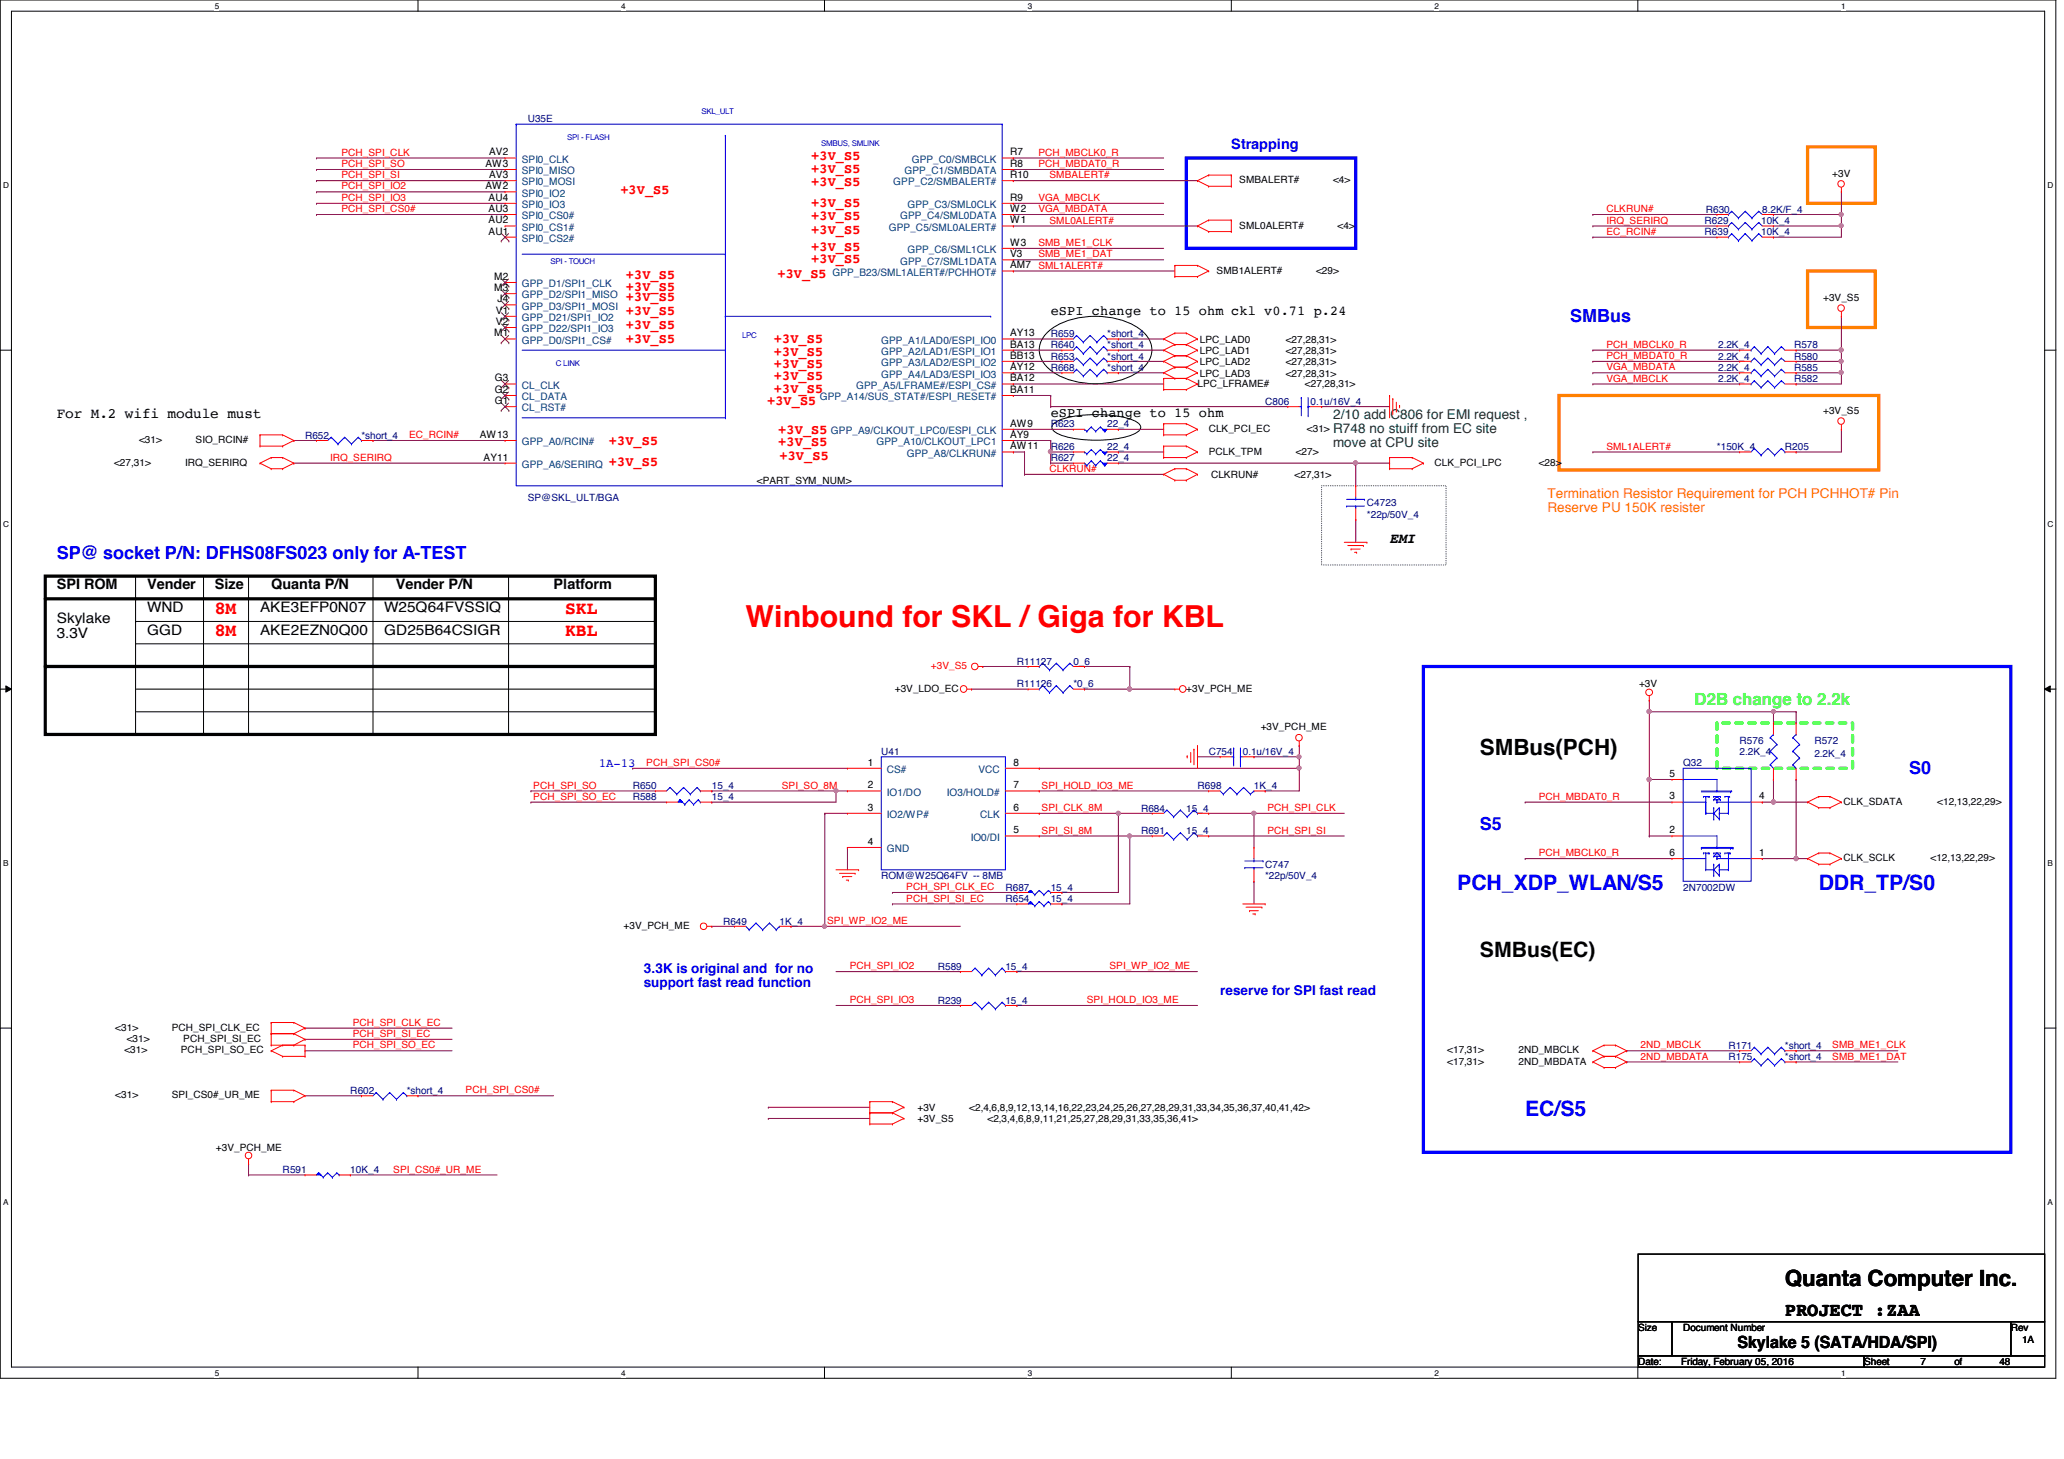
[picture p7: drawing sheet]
<svg xmlns="http://www.w3.org/2000/svg" width="297mm" height="210mm" viewBox="0 0 297 210" stroke-linecap="round" stroke-linejoin="round" font-family="sans-serif">
<defs><g id="words">
<text font-size="4.4" fill="#f00" x="107.3" y="90.2">Winbound for SKL / Giga for KBL</text>
<g font-size="3.2">
<text x="213" y="108.6">SMBus(PCH)</text>
<text x="256.9" y="185">Quanta Computer Inc.</text>
</g>
<g font-size="3" fill="#00f">
<text x="209.7" y="128">PCH_XDP_WLAN/S5</text>
<text x="261.7" y="128">DDR_TP/S0</text>
<text x="219.5" y="160.5">EC/S5</text>
</g>
<text font-size="3" x="213" y="137.8">SMBus(EC)</text>
<text font-size="2.8" x="256.9" y="189.3">PROJECT :ZAA</text>
<g font-size="2.6" fill="#00f">
<text x="226" y="46.3">SMBus</text>
<text x="8.2" y="80.4">SP@ socket P/N: DFHS08FS023 only for A-TEST</text>
<text x="274.7" y="111.3">S0</text>
<text x="213" y="119.4">S5</text>
</g>
<g font-size="2.6" fill="#f00">
<text x="30.9" y="88.3">8M</text>
<text x="81.3" y="88.3">SKL</text>
<text x="30.9" y="91.5">8M</text>
<text x="81.3" y="91.5">KBL</text>
</g>
<text font-size="2.4" fill="#0f0" x="243.9" y="101.4">D2B change to 2.2k</text>
<text font-size="2.4" x="250.1" y="193.9">Skylake 5 (SATA/HDA/SPI)</text>
<text font-size="2.1" fill="#00f" x="177.2" y="21.4">Strapping</text>
<g font-size="2.1">
<text x="8.2" y="60.1">For M.2 wifi module must</text>
<text x="200" y="78.1">EMI</text>
<text x="8.2" y="84.8">SPI ROM</text>
<text x="8.2" y="89.7">Skylake</text>
<text x="21.2" y="84.8">Vender</text>
<text x="21.2" y="88.1">WND</text>
<text x="30.9" y="84.8">Size</text>
<text x="37.4" y="88.1">AKE3EFP0N07</text>
<text x="39" y="84.8">Quanta P/N</text>
<text x="55.3" y="88.1">W25Q64FVSSIQ</text>
<text x="56.9" y="84.8">Vender P/N</text>
<text x="79.7" y="84.8">Platform</text>
<text x="8.2" y="91.8">3.3V</text>
<text x="21.2" y="91.3">GGD</text>
<text x="37.4" y="91.3">AKE2EZN0Q00</text>
<text x="55.3" y="91.3">GD25B64CSIGR</text>
</g>
<g font-size="1.9" fill="#f00">
<text x="116.8" y="23">+3V_S5</text>
<text x="89.3" y="27.9">+3V_S5</text>
<text x="116.8" y="24.8">+3V_S5</text>
<text x="116.8" y="26.8">+3V_S5</text>
<text x="116.8" y="29.7">+3V_S5</text>
<text x="116.8" y="31.7">+3V_S5</text>
<text x="116.8" y="33.6">+3V_S5</text>
<text x="90.1" y="40.1">+3V_S5</text>
<text x="90.1" y="41.9">+3V_S5</text>
<text x="111.9" y="40">+3V_S5</text>
<text x="116.8" y="36.1">+3V_S5</text>
<text x="116.8" y="37.8">+3V_S5</text>
<text x="90.1" y="43.3">+3V_S5</text>
<text x="90.1" y="45.3">+3V_S5</text>
<text x="90.1" y="47.3">+3V_S5</text>
<text x="90.1" y="49.4">+3V_S5</text>
<text x="111.4" y="49.4">+3V_S5</text>
<text x="111.4" y="51.2">+3V_S5</text>
<text x="111.4" y="53">+3V_S5</text>
<text x="110.4" y="58.3">+3V_S5</text>
<text x="111.4" y="54.7">+3V_S5</text>
<text x="111.4" y="56.6">+3V_S5</text>
<text x="87.6" y="64">+3V_S5</text>
<text x="112" y="62.4">+3V_S5</text>
<text x="112" y="64.2">+3V_S5</text>
<text x="87.6" y="67.1">+3V_S5</text>
<text x="112.2" y="66.1">+3V_S5</text>
</g>
<g font-size="1.9">
<text x="151.2" y="45.4">eSPI change to 15 ohm ckl v0.71 p.24</text>
<text x="151.2" y="60">eSPI change to 15 ohm</text>
</g>
<g font-size="1.9" fill="#008000">
<text x="191.9" y="60.3">2/10 add C806 for EMI request ,</text>
<text x="191.9" y="62.3">R748 no stuiff from EC site</text>
<text x="191.9" y="64.3">move at CPU site</text>
</g>
<g font-size="1.9" fill="#ff8000">
<text x="222.7" y="71.7">Termination Resistor Requirement for PCH PCHHOT# Pin</text>
<text x="222.7" y="73.7">Reserve PU 150K resister</text>
</g>
<g font-size="1.9" fill="#00f">
<text x="92.7" y="140">3.3K is original and for no</text>
<text x="92.7" y="142">support fast read function</text>
<text x="175.6" y="143.2">reserve for SPI fast read</text>
</g>
<text font-size="1.8" fill="#00f" x="86.2" y="110.3">1A-13</text>
<g font-size="1.5">
<text x="70.4" y="22.4">AV2</text>
<text x="145.4" y="22.4">R7</text>
<text x="69.8" y="24">AW3</text>
<text x="69.8" y="27.2">AW2</text>
<text x="70.3" y="28.9">AU4</text>
<text x="70.4" y="25.6">AV3</text>
<text x="145.4" y="24">R8</text>
<text x="145.4" y="25.6">R10</text>
<text x="145.4" y="28.9">R9</text>
<text x="70.3" y="30.5">AU3</text>
<text x="70.3" y="32.1">AU2</text>
<text x="70.3" y="33.7">AU1</text>
<text x="145.4" y="30.5">W2</text>
<text x="145.4" y="32.1">W1</text>
<text x="145.4" y="35.3">W3</text>
<text x="71.1" y="40.3">M2</text>
<text x="71.1" y="41.9">M3</text>
<text x="145.4" y="37">V3</text>
<text x="145.4" y="38.6">AM7</text>
<text x="71.4" y="45.1">V1</text>
<text x="71.4" y="46.7">V2</text>
<text x="71.6" y="43.5">J4</text>
<text x="71.1" y="48.4">M1</text>
<text x="145.4" y="48.4">AY13</text>
<text x="145.4" y="50">BA13</text>
<text x="145.4" y="51.6">BB13</text>
<text x="145.4" y="53.3">AY12</text>
<text x="71.2" y="54.9">G3</text>
<text x="71.2" y="56.5">G2</text>
<text x="71.2" y="58.1">G1</text>
<text x="145.4" y="54.9">BA12</text>
<text x="145.4" y="56.5">BA11</text>
<text x="69" y="63">AW13</text>
<text x="145.4" y="61.4">AW9</text>
<text x="145.4" y="63">AY9</text>
<text x="145.4" y="64.6">AW11</text>
<text x="69.6" y="66.3">AY11</text>
<text x="124.9" y="110.2">1</text>
<text x="124.9" y="113.4">2</text>
<text x="145.8" y="110.2">8</text>
<text x="145.8" y="113.4">7</text>
<text x="240.3" y="111.8">5</text>
<text x="124.9" y="116.6">3</text>
<text x="145.8" y="116.6">6</text>
<text x="145.8" y="119.9">5</text>
<text x="240.3" y="119.9">2</text>
<text x="240.3" y="115">3</text>
<text x="253.2" y="115">4</text>
<text x="124.9" y="121.5">4</text>
<text x="240.3" y="123.1">6</text>
<text x="253.2" y="123.1">1</text>
</g>
<g font-size="1.5" fill="#004080">
<text x="75.1" y="23.4">SPI0_CLK</text>
<text x="131.2" y="23.4">GPP_C0/SMBCLK</text>
<text x="75.1" y="25.1">SPI0_MISO</text>
<text x="75.1" y="26.7">SPI0_MOSI</text>
<text x="75.1" y="28.3">SPI0_IO2</text>
<text x="75.1" y="29.9">SPI0_IO3</text>
<text x="128.6" y="26.7">GPP_C2/SMBALERT#</text>
<text x="130.2" y="25.1">GPP_C1/SMBDATA</text>
<text x="130.6" y="29.9">GPP_C3/SML0CLK</text>
<text x="75.1" y="31.5">SPI0_CS0#</text>
<text x="75.1" y="33.2">SPI0_CS1#</text>
<text x="75.1" y="34.8">SPI0_CS2#</text>
<text x="127.9" y="33.2">GPP_C5/SML0ALERT#</text>
<text x="129.5" y="31.5">GPP_C4/SML0DATA</text>
<text x="75.1" y="41.3">GPP_D1/SPI1_CLK</text>
<text x="119.8" y="39.7">GPP_B23/SML1ALERT#/PCHHOT#</text>
<text x="129.5" y="38.1">GPP_C7/SML1DATA</text>
<text x="130.6" y="36.4">GPP_C6/SML1CLK</text>
<text x="75.1" y="42.9">GPP_D2/SPI1_MISO</text>
<text x="75.1" y="44.5">GPP_D3/SPI1_MOSI</text>
<text x="75.1" y="46.2">GPP_D21/SPI1_IO2</text>
<text x="75.1" y="47.8">GPP_D22/SPI1_IO3</text>
<text x="75.1" y="49.4">GPP_D0/SPI1_CS#</text>
<text x="126.8" y="49.4">GPP_A1/LAD0/ESPI_IO0</text>
<text x="126.8" y="51.1">GPP_A2/LAD1/ESPI_IO1</text>
<text x="126.8" y="52.7">GPP_A3/LAD2/ESPI_IO2</text>
<text x="75.1" y="55.9">CL_CLK</text>
<text x="75.1" y="57.6">CL_DATA</text>
<text x="75.1" y="59.2">CL_RST#</text>
<text x="118" y="57.6">GPP_A14/SUS_STAT#/ESPI_RESET#</text>
<text x="123.2" y="55.9">GPP_A5/LFRAME#/ESPI_CS#</text>
<text x="126.8" y="54.3">GPP_A4/LAD3/ESPI_IO3</text>
<text x="75.1" y="64.1">GPP_A0/RCIN#</text>
<text x="119.6" y="62.4">GPP_A9/CLKOUT_LPC0/ESPI_CLK</text>
<text x="126.2" y="64.1">GPP_A10/CLKOUT_LPC1</text>
<text x="130.5" y="65.7">GPP_A8/CLKRUN#</text>
<text x="75.1" y="67.3">GPP_A6/SERIRQ</text>
<text x="127.6" y="111.2">CS#</text>
<text x="140.8" y="111.2">VCC</text>
<text x="127.6" y="117.7">IO2/WP#</text>
<text x="127.6" y="114.5">IO1/DO</text>
<text x="136.3" y="114.5">IO3/HOLD#</text>
<text x="141.1" y="117.7">CLK</text>
<text x="127.6" y="122.6">GND</text>
<text x="139.7" y="120.9">IO0/DI</text>
</g>
<g font-size="1.4" fill="#000080">
<text x="75.9" y="17.6">U35E</text>
<text x="245.3" y="33.9">R639</text>
<text x="245.3" y="32.2">R629</text>
<text x="245.5" y="30.6">R630</text>
<text x="253.4" y="33.9">10K_4</text>
<text x="253.4" y="32.2">10K_4</text>
<text x="253.6" y="30.6">8.2K/F_4</text>
<text x="151.2" y="53.3">R668</text>
<text x="151.2" y="48.5">R659</text>
<text x="151.2" y="50.1">R640</text>
<text x="151.2" y="51.7">R653</text>
<text x="159.3" y="53.3">*short_4</text>
<text x="159.3" y="48.5">*short_4</text>
<text x="159.3" y="50.1">*short_4</text>
<text x="159.3" y="51.7">*short_4</text>
<text x="247.3" y="51.7">2.2K_4</text>
<text x="247.3" y="50.1">2.2K_4</text>
<text x="247.3" y="53.3">2.2K_4</text>
<text x="258.2" y="51.7">R580</text>
<text x="258.2" y="50.1">R578</text>
<text x="258.2" y="53.3">R585</text>
<text x="182.1" y="58.3">C806</text>
<text x="188.6" y="58.3">0.1u/16V_4</text>
<text x="247.3" y="55">2.2K_4</text>
<text x="258.2" y="55">R582</text>
<text x="43.9" y="63.1">R652</text>
<text x="52" y="63.1">*short_4</text>
<text x="151.2" y="61.5">R623</text>
<text x="151.2" y="64.7">R626</text>
<text x="159.3" y="61.5">22_4</text>
<text x="159.3" y="64.7">22_4</text>
<text x="247.1" y="64.7">*150K_4</text>
<text x="256.9" y="64.7">R205</text>
<text x="151.2" y="66.4">R627</text>
<text x="159.3" y="66.4">22_4</text>
<text x="75.9" y="72.1">SP@SKL_ULT/BGA</text>
<text x="196.7" y="72.9">C4723</text>
<text x="196.7" y="74.5">*22p/50V_4</text>
<text x="146.3" y="95.6">R11127</text>
<text x="154.5" y="95.6">0_6</text>
<text x="146.3" y="98.9">R11126</text>
<text x="154.5" y="98.9">*0_6</text>
<text x="250.4" y="107">R576</text>
<text x="261.1" y="107">R572</text>
<text x="91.1" y="113.5">R650</text>
<text x="102.4" y="113.5">15_4</text>
<text x="126.8" y="108.6">U41</text>
<text x="172.3" y="113.5">R698</text>
<text x="173.9" y="108.6">C754</text>
<text x="178.9" y="108.6">0.1u/16V_4</text>
<text x="180.5" y="113.5">1K_4</text>
<text x="242.2" y="110.2">Q32</text>
<text x="250.4" y="108.6">2.2K_4</text>
<text x="261.1" y="109">2.2K_4</text>
<text x="91.1" y="115.1">R588</text>
<text x="102.4" y="115.1">15_4</text>
<text x="164.2" y="116.8">R684</text>
<text x="170.7" y="116.8">15_4</text>
<text x="164.2" y="120">R691</text>
<text x="170.7" y="120">15_4</text>
<text x="182.1" y="124.9">C747</text>
<text x="126.8" y="126.5">ROM@W25Q64FV -- 8MB</text>
<text x="144.7" y="129.8">R654</text>
<text x="144.7" y="128.1">R687</text>
<text x="151.2" y="129.8">15_4</text>
<text x="151.2" y="128.1">15_4</text>
<text x="182.1" y="126.5">*22p/50V_4</text>
<text x="242.2" y="128.1">2N7002DW</text>
<text x="104.1" y="133">R649</text>
<text x="112.2" y="133">1K_4</text>
<text x="135" y="139.5">R589</text>
<text x="144.7" y="139.5">15_4</text>
<text x="135" y="144.4">R239</text>
<text x="144.7" y="144.4">15_4</text>
<text x="248.7" y="150.9">R171</text>
<text x="248.7" y="152.5">R175</text>
<text x="256.9" y="150.9">*short_4</text>
<text x="256.9" y="152.5">*short_4</text>
<text x="50.4" y="157.4">R602</text>
<text x="58.5" y="157.4">*short_4</text>
<text x="40.7" y="168.8">R591</text>
<text x="50.4" y="168.8">10K_4</text>
</g>
<g font-size="1.4" fill="#f00">
<text x="49.1" y="22.4">PCH_SPI_CLK</text>
<text x="149.4" y="22.4">PCH_MBCLK0_R</text>
<text x="49.1" y="28.9">PCH_SPI_IO3</text>
<text x="49.1" y="27.3">PCH_SPI_IO2</text>
<text x="49.1" y="25.7">PCH_SPI_SI</text>
<text x="49.1" y="24">PCH_SPI_SO</text>
<text x="149.4" y="28.9">VGA_MBCLK</text>
<text x="149.4" y="24">PCH_MBDAT0_R</text>
<text x="151" y="25.7">SMBALERT#</text>
<text x="49.1" y="30.5">PCH_SPI_CS0#</text>
<text x="149.4" y="35.4">SMB_ME1_CLK</text>
<text x="149.4" y="30.5">VGA_MBDATA</text>
<text x="151" y="32.2">SML0ALERT#</text>
<text x="231.2" y="33.8">EC_RCIN#</text>
<text x="231.2" y="30.5">CLKRUN#</text>
<text x="231.2" y="32.2">IRQ_SERIRQ</text>
<text x="149.4" y="37">SMB_ME1_DAT</text>
<text x="149.4" y="38.7">SML1ALERT#</text>
<text x="231.2" y="53.3">VGA_MBDATA</text>
<text x="231.2" y="51.6">PCH_MBDAT0_R</text>
<text x="231.2" y="50">PCH_MBCLK0_R</text>
<text x="231.2" y="54.9">VGA_MBCLK</text>
<text x="58.9" y="63">EC_RCIN#</text>
<text x="231.2" y="64.7">SML1ALERT#</text>
<text x="47.5" y="66.3">IRQ_SERIRQ</text>
<text x="151" y="67.9">CLKRUN#</text>
<text x="134" y="96.3">+3V_S5</text>
<text x="76.7" y="113.5">PCH_SPI_SO</text>
<text x="93" y="110.2">PCH_SPI_CS0#</text>
<text x="112.5" y="113.5">SPI_SO_8M</text>
<text x="149.9" y="113.5">SPI_HOLD_IO3_ME</text>
<text x="76.7" y="115.1">PCH_SPI_SO_EC</text>
<text x="149.9" y="116.7">SPI_CLK_8M</text>
<text x="149.9" y="119.9">SPI_SI_8M</text>
<text x="182.4" y="119.9">PCH_SPI_SI</text>
<text x="182.4" y="116.7">PCH_SPI_CLK</text>
<text x="221.4" y="115.1">PCH_MBDAT0_R</text>
<text x="221.4" y="123.2">PCH_MBCLK0_R</text>
<text x="130.4" y="128.1">PCH_SPI_CLK_EC</text>
<text x="130.4" y="129.7">PCH_SPI_SI_EC</text>
<text x="119" y="132.9">SPI_WP_IO2_ME</text>
<text x="122.3" y="139.4">PCH_SPI_IO2</text>
<text x="159.7" y="139.4">SPI_WP_IO2_ME</text>
<text x="50.8" y="149.2">PCH_SPI_SI_EC</text>
<text x="50.8" y="147.6">PCH_SPI_CLK_EC</text>
<text x="122.3" y="144.3">PCH_SPI_IO3</text>
<text x="156.4" y="144.3">SPI_HOLD_IO3_ME</text>
<text x="50.8" y="150.8">PCH_SPI_SO_EC</text>
<text x="236.1" y="150.8">2ND_MBCLK</text>
<text x="236.1" y="152.4">2ND_MBDATA</text>
<text x="263.7" y="150.8">SMB_ME1_CLK</text>
<text x="263.7" y="152.4">SMB_ME1_DAT</text>
<text x="67" y="157.3">PCH_SPI_CS0#</text>
<text x="56.6" y="168.7">SPI_CS0#_UR_ME</text>
</g>
<g font-size="1.4">
<text x="178.3" y="26.4">SMBALERT#</text>
<text x="191.9" y="26.4">&lt;4&gt;</text>
<text x="263.7" y="25.4">+3V</text>
<text x="178.3" y="32.9">SML0ALERT#</text>
<text x="192.5" y="32.9">&lt;4&gt;</text>
<text x="175.1" y="39.4">SMB1ALERT#</text>
<text x="189.4" y="39.4">&lt;29&gt;</text>
<text x="262.4" y="43.3">+3V_S5</text>
<text x="172.7" y="49.3">LPC_LAD0</text>
<text x="172.7" y="50.9">LPC_LAD1</text>
<text x="172.7" y="52.5">LPC_LAD2</text>
<text x="185" y="49.3">&lt;27,28,31&gt;</text>
<text x="185" y="50.9">&lt;27,28,31&gt;</text>
<text x="185" y="52.5">&lt;27,28,31&gt;</text>
<text x="172.3" y="55.6">LPC_LFRAME#</text>
<text x="172.7" y="54.2">LPC_LAD3</text>
<text x="185" y="54.2">&lt;27,28,31&gt;</text>
<text x="187.8" y="55.6">&lt;27,28,31&gt;</text>
<text x="262.4" y="59.5">+3V_S5</text>
<text x="20" y="63.8">&lt;31&gt;</text>
<text x="28.1" y="63.8">SIO_RCIN#</text>
<text x="173.9" y="62.1">CLK_PCI_EC</text>
<text x="173.9" y="65.4">PCLK_TPM</text>
<text x="186.5" y="65.4">&lt;27&gt;</text>
<text x="188.1" y="62.1">&lt;31&gt;</text>
<text x="16.4" y="67">&lt;27,31&gt;</text>
<text x="26.7" y="67">IRQ_SERIRQ</text>
<text x="108.9" y="69.6">&lt;PART_SYM_NUM&gt;</text>
<text x="174.3" y="68.8">CLKRUN#</text>
<text x="186.3" y="68.8">&lt;27,31&gt;</text>
<text x="206.5" y="67">CLK_PCI_LPC</text>
<text x="221.4" y="67">&lt;28&gt;</text>
<text x="128.8" y="99.5">+3V_LDO_EC</text>
<text x="170.7" y="99.5">+3V_PCH_ME</text>
<text x="235.9" y="98.9">+3V</text>
<text x="181.4" y="105.1">+3V_PCH_ME</text>
<text x="265.3" y="115.8">CLK_SDATA</text>
<text x="278.8" y="115.8">&lt;12,13,22,29&gt;</text>
<text x="265.3" y="123.9">CLK_SCLK</text>
<text x="277.8" y="123.9">&lt;12,13,22,29&gt;</text>
<text x="89.7" y="133.6">+3V_PCH_ME</text>
<text x="16.6" y="148.3">&lt;31&gt;</text>
<text x="18.2" y="149.9">&lt;31&gt;</text>
<text x="24.7" y="148.3">PCH_SPI_CLK_EC</text>
<text x="26.4" y="149.9">PCH_SPI_SI_EC</text>
<text x="17.9" y="151.6">&lt;31&gt;</text>
<text x="26" y="151.6">PCH_SPI_SO_EC</text>
<text x="208.3" y="151.6">&lt;17,31&gt;</text>
<text x="208.3" y="153.2">&lt;17,31&gt;</text>
<text x="218.5" y="151.6">2ND_MBCLK</text>
<text x="218.5" y="153.2">2ND_MBDATA</text>
<text x="16.6" y="158">&lt;31&gt;</text>
<text x="24.7" y="158">SPI_CS0#_UR_ME</text>
<text x="132" y="159.9">+3V</text>
<text x="132" y="161.5">+3V_S5</text>
<text x="139.5" y="159.9">&lt;2,4,6,8,9,12,13,14,16,22,23,24,25,26,27,28,29,31,33,34,35,36,37,40,41,42&gt;</text>
<text x="142.1" y="161.5">&lt;2,3,4,6,8,9,11,21,25,27,28,29,31,33,35,36,41&gt;</text>
<text x="31.1" y="165.5">+3V_PCH_ME</text>
<text x="235.8" y="191.5">Size</text>
<text x="242.2" y="191.5">Document Number</text>
<text x="289.4" y="191.5">Rev</text>
<text x="235.8" y="196.4">Date:</text>
<text x="241.9" y="196.4">Friday, February 05, 2016</text>
<text x="268.3" y="196.4">Sheet</text>
<text x="276.4" y="196.4">7</text>
<text x="281.3" y="196.4">of</text>
<text x="287.7" y="196.4">48</text>
<text x="291" y="193.2">1A</text>
</g>
<g font-size="1.2">
<text x="30.9" y="1.2">5</text>
<text x="89.4" y="1.2">4</text>
<text x="147.9" y="1.2">3</text>
<text x="206.5" y="1.2">2</text>
<text x="265" y="1.2">1</text>
<text x=".5" y="27.1">D</text>
<text x="294.7" y="27.1">D</text>
<text x=".5" y="75.8">C</text>
<text x="294.7" y="75.8">C</text>
<text x=".5" y="124.6">B</text>
<text x="294.7" y="124.6">B</text>
<text x=".5" y="173.4">A</text>
<text x="294.7" y="173.4">A</text>
<text x="30.9" y="197.9">5</text>
<text x="89.4" y="197.9">4</text>
<text x="147.9" y="197.9">3</text>
<text x="206.5" y="197.9">2</text>
<text x="265" y="197.9">1</text>
</g>
<g font-size="1.1" fill="#00f">
<text x="101" y="16.4">SKL_ULT</text>
<text x="81.6" y="20.2">SPI - FLASH</text>
<text x="118.2" y="21">SMBUS, SMLINK</text>
<text x="79.2" y="38">SPI - TOUCH</text>
<text x="80" y="52.7">C LINK</text>
<text x="106.8" y="48.6">LPC</text>
</g>
</g></defs>
<path d="M0 0h295.9v198.3h-295.9zM1.6 1.6h292.7v195.1h-292.7z" fill="none" stroke="#000" stroke-width=".14"/>
<g fill="#fff">
<path d="M30.9 .2h.6v1.3h-.6z"/>
<path d="M30.9 196.8h.6v1.4h-.6z"/>
</g>
<path d="M60.2 0v1.6M60.2 196.7v1.6" fill="none" stroke="#000" stroke-width=".14"/>
<g fill="#fff">
<path d="M89.4 .2h.6v1.3h-.6z"/>
<path d="M89.4 196.8h.6v1.4h-.6z"/>
</g>
<path d="M118.7 0v1.6M118.7 196.7v1.6" fill="none" stroke="#000" stroke-width=".14"/>
<g fill="#fff">
<path d="M147.9 .2h.6v1.3h-.6z"/>
<path d="M147.9 196.8h.6v1.4h-.6z"/>
</g>
<path d="M177.2 0v1.6M177.2 196.7v1.6" fill="none" stroke="#000" stroke-width=".14"/>
<g fill="#fff">
<path d="M206.5 .2h.5v1.3h-.5z"/>
<path d="M206.5 196.8h.5v1.4h-.5z"/>
</g>
<path d="M235.7 0v1.6M235.7 196.7v1.6" fill="none" stroke="#000" stroke-width=".14"/>
<g fill="#fff">
<path d="M265 .2h.6v1.3h-.6z"/>
<path d="M265 196.8h.6v1.4h-.6z"/>
<path d="M.5 26h.8v1.3h-.8z"/>
<path d="M294.7 26h.8v1.3h-.8z"/>
<path d="M.5 74.8h.8v1.3h-.8z"/>
<path d="M294.7 74.8h.8v1.3h-.8z"/>
</g>
<path d="M0 50.4h1.6M294.3 50.4h1.6" fill="none" stroke="#000" stroke-width=".14"/>
<g fill="#fff">
<path d="M.5 123.5h.7v1.3h-.7z"/>
<path d="M294.7 123.5h.7v1.3h-.7z"/>
</g>
<path d="M0 99.1h1.6M.8 98.7l.8 .4-.8 .5zM294.3 99.1l.8-.4v.9zM294.3 99.1h1.6" fill="none" stroke="#000" stroke-width=".14"/>
<path d="M.8 98.7l.8 .4-.8 .5zM294.3 99.1l.8-.4v.9z" fill="#000"/>
<g fill="#fff">
<path d="M.5 172.3h.7v1.3h-.7z"/>
<path d="M294.7 172.3h.7v1.3h-.7z"/>
</g>
<g fill="none" stroke="#000" stroke-width=".14">
<path d="M150.9 47.7a11.1 11.1 0 0 1 9.1-2 8.2 8.2 0 0 1 5 2.6 3.2 3.2 0 0 1-.5 4.7 11.1 11.1 0 0 1-9.2 2 8.1 8.1 0 0 1-5-2.6 3.2 3.2 0 0 1 .6-4.7zM151.8 60.8a9.9 9.9 0 0 1 4.8-1.1 16.2 16.2 0 0 1 6.7 .8l.8 .6 .1 .4a1.83 1.83 0 0 1-1.5 1.2 18.2 18.2 0 0 1-9.8 0 1.82 1.82 0 0 1-1.5-1.2l.1-.4zM19.5 89.4h.1M19.5 99.1h74.8M19.5 89.4h74.8M19.5 92.6h74.8M19.5 82.9v22.8M29.3 82.9v22.8M35.8 82.9v22.8M53.7 82.9v22.8M73.2 82.9v22.8M94.3 99.1h.1"/>
<path d="M94.3 92.6h.1M19.5 105.7h.1M19.5 102.4h74.8M29.3 105.7h.1M35.8 105.7h.1M53.7 105.7h.1M73.2 105.7h.1M94.3 102.4h.1M0 147.9h1.6M294.3 147.9h1.6"/>
</g>
<path d="M170.7 22.7h24.4v13h-24.4zM204.8 95.9h84.6v69.9h-84.6z" fill="none" stroke="#00f" stroke-width=".47"/>
<path d="M260.1 21.1h9.8v8.2h-9.8zM260.1 39h9.8v8.1h-9.8zM224.4 56.9h46v10.7h-46z" fill="none" stroke="#ff8000" stroke-width=".47"/>
<path d="M6.5 82.9h87.8v22.8h-87.8zM6.5 95.9h87.8M6.5 86.1h87.8" fill="none" stroke="#000" stroke-width=".47"/>
<g fill="#000">
<circle cx="94.3" cy="95.9" r=".23"/>
<circle cx="94.3" cy="86.1" r=".23"/>
</g>
<path d="M247.1 104h19.5v6.5h-19.5z" fill="none" stroke="#0f0" stroke-width=".47" stroke-dasharray=".9 .9"/>
<path d="M190.2 69.9h17.9v11.4h-17.9z" fill="none" stroke="#000" stroke-width=".14" stroke-dasharray="0 .3"/>
<path d="M145.8 35.7h.1M145.8 37.4h.1M145.8 35.7h21.7M145.8 37.4h21.7M258.5 50.4h.1M258.5 52h.1M258.5 50.4h6.5M265 45.5h.1M265 50.4h.1M265 45.5v6.5h-6.5" fill="none" stroke="#800040" stroke-width=".14"/>
<circle cx="265" cy="52" r=".3" fill="#f0f"/>
<circle cx="265" cy="52" r=".3" fill="none" stroke="#f0f" stroke-width=".14"/>
<circle cx="265" cy="50.4" r=".31" fill="#f0f"/>
<circle cx="265" cy="50.4" r=".31" fill="none" stroke="#f0f" stroke-width=".14"/>
<path d="M258.5 53.6h.1M258.5 53.6h6.5" fill="none" stroke="#800040" stroke-width=".14"/>
<circle cx="265" cy="53.6" r=".3" fill="#f0f"/>
<circle cx="265" cy="53.6" r=".3" fill="none" stroke="#f0f" stroke-width=".14"/>
<g fill="none" stroke="#800040" stroke-width=".14">
<path d="M229.2 55.2h.1M229.2 53.6h.1M229.2 52h.1M229.2 50.4h.1M229.2 55.2h21.2M229.2 53.6h21.2M229.2 52h21.2M229.2 50.4h21.2M258.5 55.2h.1M265 52h.1M265 53.6h.1M265 52v3.2h-6.5"/>
<path d="M237.4 100.8h.1M237.4 112.1h.1M237.4 100.8v1.6M237.4 112.1h3.2M253.6 115.4h.1M253.6 115.4h1.6M255.2 102.4h.1M255.2 102.4h3.3M255.2 102.4v1.6M258.5 102.4h.1M258.5 112.1h.1M258.5 102.4v1.6"/>
<path d="M258.5 112.1v11.4"/>
</g>
<circle cx="258.5" cy="123.5" r=".31" fill="#f0f"/>
<circle cx="258.5" cy="123.5" r=".31" fill="none" stroke="#f0f" stroke-width=".14"/>
<path d="M237.4 112.1v8.2M237.4 120.3h.1M258.5 123.5h.1M258.5 123.5h1.6" fill="none" stroke="#800040" stroke-width=".14"/>
<circle cx="237.3" cy="112.1" r=".31" fill="#f0f"/>
<circle cx="237.3" cy="112.1" r=".31" fill="none" stroke="#f0f" stroke-width=".14"/>
<path d="M237.4 102.4h.1M237.4 102.4h17.8M255.2 115.4h.1M255.2 115.4h4.9M219.5 123.5h.1M219.5 123.5h21.1M237.4 120.3h.1M237.4 120.3h3.2" fill="none" stroke="#800040" stroke-width=".14"/>
<circle cx="255.2" cy="102.4" r=".3" fill="#f0f"/>
<circle cx="255.2" cy="102.4" r=".3" fill="none" stroke="#f0f" stroke-width=".14"/>
<circle cx="237.3" cy="102.4" r=".31" fill="#f0f"/>
<circle cx="237.3" cy="102.4" r=".31" fill="none" stroke="#f0f" stroke-width=".14"/>
<path d="M255.2 112.1h.1M255.2 112.1v3.3" fill="none" stroke="#800040" stroke-width=".14"/>
<circle cx="255.2" cy="115.4" r=".31" fill="#f0f"/>
<circle cx="255.2" cy="115.4" r=".31" fill="none" stroke="#f0f" stroke-width=".14"/>
<g fill="none" stroke="#800040" stroke-width=".14">
<path d="M45.5 29.3h.1M45.5 27.6h.1M45.5 30.9h.1M45.5 22.7h.1M45.5 26h.1M45.5 24.4h.1M45.5 29.3h27.2M45.5 30.9h27.2M45.5 27.6h27.2M45.5 22.7h27.2M45.5 26h27.2M45.5 24.4h27.2"/>
<path d="M145.8 29.3h.1M145.8 30.9h.1M145.8 22.7h.1M145.8 24.4h.1M145.8 39h.1M145.8 26h.1M145.8 29.3h21.7M145.8 30.9h21.7M145.8 22.7h21.7M145.8 26h26.5M145.8 24.4h21.7M145.8 39h23.3"/>
<path d="M229.2 34.1h.1M229.2 30.9h.1M229.2 30.9h17.9M229.2 34.1h17.9M255.2 34.1h.1M255.2 30.9h.1M265 27.6h.1M265 32.5h.1M265 27.6v3.3h-9.8M265 32.5v1.6h-9.8M145.8 55.2h.1M145.8 56.9h.1"/>
<path d="M145.8 55.2h21.7M145.8 56.9h5.4M42.3 66.6h.1M42.3 63.4h.1M42.3 66.6h30.4M42.3 63.4h3.2M53.7 63.4h.1M53.7 63.4h19M145.8 61.8h.1M145.8 65h.1M145.8 61.8h8.7M145.8 65h1.6"/>
<path d="M160.9 61.8h.1M160.9 61.8h6.6M219.5 115.4h.1M219.5 115.4h21.1M237.4 102.4h.1M237.4 102.4v9.7M253.6 123.5h.1M253.6 123.5h4.9M234.1 151.2h.1M234.1 152.8h.1M234.1 151.2h16.3M234.1 152.8h16.3"/>
<path d="M258.5 151.2h.1M258.5 152.8h.1M258.5 151.2h14.6M258.5 152.8h14.6"/>
</g>
<circle cx="265" cy="30.9" r=".3" fill="#f0f"/>
<circle cx="265" cy="30.9" r=".3" fill="none" stroke="#f0f" stroke-width=".14"/>
<path d="M229.2 32.5h.1M229.2 32.5h17.9M255.2 32.5h.1M255.2 32.5h9.8" fill="none" stroke="#800040" stroke-width=".14"/>
<circle cx="265" cy="32.5" r=".3" fill="#f0f"/>
<circle cx="265" cy="32.5" r=".3" fill="none" stroke="#f0f" stroke-width=".14"/>
<path d="M265 30.9h.1M265 30.9v1.6M151.2 63.4h.1M151.2 63.4v1.6" fill="none" stroke="#800040" stroke-width=".14"/>
<circle cx="151.2" cy="65" r=".3" fill="#f0f"/>
<circle cx="151.2" cy="65" r=".3" fill="none" stroke="#f0f" stroke-width=".14"/>
<path d="M147.4 65h.1M147.4 68.2h.1M147.4 65v3.2M147.4 68.2h20.1M151.2 65h.1M151.2 66.6h.1M151.2 65v1.6M151.2 66.6h3.3M151.2 65h3.3M160.9 66.6h34.2M195.1 66.6h.1" fill="none" stroke="#800040" stroke-width=".14"/>
<circle cx="195.1" cy="66.6" r=".31" fill="#f0f"/>
<circle cx="195.1" cy="66.6" r=".31" fill="none" stroke="#f0f" stroke-width=".14"/>
<g fill="none" stroke="#800040" stroke-width=".14">
<path d="M145.8 48.8h.1M145.8 50.4h.1M145.8 52h.1M145.8 53.6h.1M145.8 48.8h7M145.8 50.4h7M145.8 52h7M145.8 53.6h7M160.9 48.8h.1M160.9 50.4h.1M160.9 52h.1M160.9 53.6h.1"/>
<path d="M160.9 48.8h6.6M160.9 50.4h6.6M160.9 52h6.6M160.9 53.6h6.6M145.8 63.4h.1M145.8 63.4h5.4M160.9 65h.1M160.9 65h6.6M76.4 115.4h.1M76.4 115.4h19.5M160.9 117h.1M160.9 117v11.4"/>
<path d="M120.3 139.8h17.9M138.2 139.8h.1M43.9 157.6h8.1M52 157.6h.1M120.3 144.7h17.9M138.2 144.7h.1"/>
</g>
<circle cx="160.9" cy="117" r=".3" fill="#f0f"/>
<circle cx="160.9" cy="117" r=".3" fill="none" stroke="#f0f" stroke-width=".14"/>
<path d="M152.8 130h.1M162.6 120.3h.1M162.6 120.3v9.7h-9.8" fill="none" stroke="#800040" stroke-width=".14"/>
<circle cx="162.6" cy="120.3" r=".3" fill="#f0f"/>
<circle cx="162.6" cy="120.3" r=".3" fill="none" stroke="#f0f" stroke-width=".14"/>
<g fill="none" stroke="#800040" stroke-width=".14">
<path d="M76.4 113.8h.1M76.4 113.8h17.9M91.1 110.5h.1M91.1 110.5h30.9M102.4 115.4h.1M118.7 117h.1M118.7 117v16.3h-4.9M120.3 113.8h.1M120.3 113.8v1.6h-17.9M120.3 113.8h1.7M149.6 117h.1M149.6 117h16.2"/>
<path d="M160.9 117h.1M173.9 117h.1M173.9 117h6.6M102.4 133.3h.1M102.4 133.3h3.3M113.8 133.3h.1M128.4 128.4h.1M128.4 130h.1M128.4 128.4h17.9M128.4 130h17.9M146.3 139.8h.1M146.3 139.8h26"/>
<path d="M149.6 120.3h.1M149.6 120.3h16.2M152.8 128.4h.1M152.8 128.4h8.1M162.6 120.3h.1M173.9 120.3h.1M173.9 120.3h19.6M180.5 126.8h.1M180.5 126.8v3.2M43.9 149.5h.1M43.9 151.2h.1M43.9 149.5h21.2"/>
<path d="M43.9 151.2h21.2M146.3 144.7h.1M146.3 144.7h26M35.8 167.4h.1M35.8 169h.1M35.8 169h8.1M35.8 167.4v1.6M50.4 169h.1M50.4 169h21.1"/>
</g>
<circle cx="118.7" cy="133.3" r=".3" fill="#f0f"/>
<circle cx="118.7" cy="133.3" r=".3" fill="none" stroke="#f0f" stroke-width=".14"/>
<path d="M118.7 117h.1M118.7 117h3.3M149.6 110.5h.1M149.6 110.5h37.4M118.7 133.3h.1M118.7 133.3h19.5M122 121.9h.1M122 121.9v3.2M43.9 147.9h.1M43.9 147.9h21.2" fill="none" stroke="#800040" stroke-width=".14"/>
<circle cx="186.9" cy="110.5" r=".3" fill="#f0f"/>
<circle cx="186.9" cy="110.5" r=".3" fill="none" stroke="#f0f" stroke-width=".14"/>
<path d="M149.6 113.8h.1M149.6 113.8h24.3M180.5 117h.1M180.5 117v4.9M180.5 117h13M182.1 113.8h.1M187 110.5h.1M187 110.5v3.3h-4.9" fill="none" stroke="#800040" stroke-width=".14"/>
<circle cx="180.4" cy="117" r=".31" fill="#f0f"/>
<circle cx="180.4" cy="117" r=".31" fill="none" stroke="#f0f" stroke-width=".14"/>
<path d="M102.4 113.8h.1M102.4 113.8h17.9" fill="none" stroke="#800040" stroke-width=".14"/>
<circle cx="120.3" cy="113.7" r=".3" fill="#f0f"/>
<circle cx="120.3" cy="113.7" r=".3" fill="none" stroke="#f0f" stroke-width=".14"/>
<path d="M180.5 108.9h.1M187 107.3h.1M187 107.3v1.6h-6.5" fill="none" stroke="#800040" stroke-width=".14"/>
<circle cx="186.9" cy="108.9" r=".3" fill="#f0f"/>
<circle cx="186.9" cy="108.9" r=".3" fill="none" stroke="#f0f" stroke-width=".14"/>
<g fill="none" stroke="#800040" stroke-width=".14">
<path d="M145.8 32.5h.1M145.8 32.5h26.5M151.2 56.9h.1M151.2 58.5h.1M151.2 56.9v1.6M151.2 58.5h34.1M190.2 58.5h.1M190.2 58.5h9.8M229.2 65h.1M229.2 65h21.2M258.5 65h.1M265 61.8h.1"/>
<path d="M265 61.8v3.2h-6.5M139.8 99.1h.1M139.8 99.1h8.2M141.4 95.9h.1M141.4 95.9h6.6M156.1 99.1h.1M156.1 95.9h.1M156.1 95.9h6.5M156.1 99.1h13M162.6 95.9h.1M162.6 99.1h.1M162.6 95.9v3.2"/>
<path d="M172.3 108.9h.1M172.3 108.9h3.3M187 108.9h.1M187 108.9v1.6M60.2 157.6h.1M60.2 157.6h19.5M110.6 159.3h.1M110.6 159.3h14.6M110.6 160.9h.1M110.6 160.9h14.6"/>
</g>
<circle cx="162.5" cy="99.1" r=".31" fill="#f0f"/>
<circle cx="162.5" cy="99.1" r=".31" fill="none" stroke="#f0f" stroke-width=".14"/>
<path d="M195.1 74.8h.1M195.1 66.6h.1M195.1 66.6v3.3M195.1 74.8v3.2M195.1 66.6h4.9M200 66.6h.1" fill="none" stroke="#800040" stroke-width=".14"/>
<g fill="none" stroke="#f00" stroke-width=".14">
<path d="M169.1 38.2h.1M169.1 39.8h.1M169.1 39.8h3.2M169.1 38.2h3.2M169.1 38.2v1.6M172.3 39.8h.1M172.3 38.2h.1M172.3 26h.1M172.3 32.5h.1M172.3 38.2l1.6 .8M172.3 26l1.6 .8M172.3 32.5l1.6 .8"/>
<path d="M173.9 39h.1M173.9 25.2h.1M173.9 26.8h.1M173.9 31.7h.1M173.9 33.3h.1M173.9 39l-1.6 .8M173.9 25.2h3.3M173.9 25.2l-1.6 .8M173.9 26.8h3.3M173.9 31.7h3.3M173.9 31.7l-1.6 .8M173.9 33.3h3.3"/>
<path d="M177.2 26.8h.1M177.2 25.2h.1M177.2 33.3h.1M177.2 31.7h.1M177.2 25.2v1.6M177.2 31.7v1.6M265 27.6h.1M265 27v.6M152.8 53.6h.1M152.8 53.6h1.7M159.3 53.6h1.6M160.9 53.6h.1"/>
<path d="M167.5 48.8h.1M167.5 50.4h.1M167.5 52h.1M167.5 53.6h.1M167.5 56h.1M167.5 54.4h.1M167.5 48.8l1.6 .8M167.5 50.4l1.6 .8M167.5 52l1.6 .8M167.5 54.4h3.2M167.5 53.6l1.6 .8M167.5 56h3.2"/>
<path d="M167.5 54.4v1.6M169.1 47.9h.1M169.1 49.6h.1M169.1 51.2h.1M169.1 52.8h.1M169.1 54.4h.1M169.1 47.9l-1.6 .9M169.1 47.9h1.6M169.1 49.6h1.6M169.1 49.6l-1.6 .8M169.1 51.2h1.6M169.1 51.2l-1.6 .8"/>
<path d="M169.1 52.8h1.6M169.1 52.8l-1.6 .8M170.7 47.9h.1M170.7 49.6h.1M170.7 51.2h.1M170.7 52.8h.1M170.7 54.4h.1M170.7 56h.1M170.7 47.9l1.6 .9M170.7 49.6l1.6 .8M170.7 51.2l1.6 .8M170.7 52.8l1.6 .8"/>
<path d="M170.7 54.4l1.6 .8M172.3 48.8h.1M172.3 50.4h.1M172.3 52h.1M172.3 53.6h.1M172.3 55.2h.1M172.3 48.8l-1.6 .8M172.3 50.4l-1.6 .8M172.3 52l-1.6 .8M172.3 53.6l-1.6 .8M172.3 55.2l-1.6 .8M200 56.9h.1"/>
<path d="M200 56.9v3.2M200.4 57.4h.1M200.4 57.4v2.2M201 59.1h.1M201 57.9v1.2M201.4 58.3h.1M201.4 58.3v.4M250.4 52h.1M250.4 50.4h.1M250.4 52h1.6M250.4 50.4h1.6M256.9 52h1.6"/>
<path d="M256.9 50.4h1.6M258.5 52h.1M258.5 50.4h.1M265 45.5h.1M265 44.8v.7M37.4 66.6h.1M37.4 62.6h.1M37.4 64.2h.1M37.4 66.6l1.6 .8M37.4 64.2h3.3M37.4 62.6h3.3M37.4 62.6v1.6"/>
<path d="M39 65.8h.1M39 67.4h.1M39 65.8l-1.6 .8M39 65.8h1.7M39 67.4h1.7M40.7 65.8h.1M40.7 67.4h.1M40.7 64.2h.1M40.7 62.6h.1M40.7 65.8l1.6 .8M40.7 62.6l1.6 .8M42.3 66.6h.1"/>
<path d="M42.3 63.4h.1M42.3 66.6l-1.6 .8M42.3 63.4l-1.6 .8M167.5 62.6h.1M167.5 61h.1M167.5 68.2h.1M167.5 65.8h.1M167.5 64.2h.1M167.5 65.8h3.2M167.5 64.2h3.2M167.5 62.6h3.2M167.5 61v1.6"/>
<path d="M167.5 64.2v1.6M167.5 61h3.2M167.5 68.2l1.6 .9M169.1 67.4h.1M169.1 69.1h.1M169.1 67.4h1.6M169.1 67.4l-1.6 .8M169.1 69.1h1.6M170.7 61h.1M170.7 62.6h.1M170.7 67.4h.1M170.7 69.1h.1"/>
<path d="M170.7 64.2h.1M170.7 65.8h.1M170.7 61l1.6 .8M170.7 67.4l1.6 .8M170.7 64.2l1.6 .8M172.3 61.8h.1M172.3 68.2h.1M172.3 65h.1M172.3 61.8l-1.6 .8M172.3 68.2l-1.6 .9M172.3 65l-1.6 .8M193.5 78h3.2"/>
<path d="M194 78.5h2.2M194.4 79h.1M194.4 79h1.3M194.9 79.5h.3M195.2 79.5h.1M196.2 78.5h.1M196.7 78h.1M200 67.4h.1M200 65.8h.1M200 65.8h3.2M200 67.4h3.2M200 65.8v1.6"/>
<path d="M203.2 65.8h.1M203.2 67.4h.1M203.2 65.8l1.6 .8M204.8 66.6h.1M204.8 66.6l-1.6 .8M265 61.8h.1M265 61.1v.7M139.2 99.1h.6M139.8 99.1h.1M140.8 95.9h.6M141.4 95.9h.1M148 99.1h.1"/>
<path d="M148 99.1h1.6M154.5 99.1h1.6M156.1 99.1h.1M169.1 99.1h.1M169.1 99.1h.7M94.3 113.8h.1M94.3 113.8h1.6M100.8 113.8h1.6M102.4 113.8h.1M122 117h.1M122 110.5h.1M122 113.8h.1"/>
<path d="M122 117h4.8M122 110.5h4.8M122 113.8h4.8M144.7 117h4.9M144.7 110.5h4.9M144.7 113.8h4.9M149.6 117h.1M149.6 110.5h.1M149.6 113.8h.1M170.9 108.8h.1M170.9 108.8v.3M171.4 109.6h.1"/>
<path d="M171.4 108.2v1.4M171.8 107.8h.1M171.8 107.8v2.2M172.3 107.3h.1M172.3 107.3v3.2M175.6 108.9h.1M175.6 108.9h1.6M178.9 108.9h1.6M180.5 108.9h.1M187 107.3h.1M187 106.6v.7M237.4 100.8h.1"/>
<path d="M237.4 100.1v.7M260.1 115.4h.1M260.1 115.4l1.6 .8M261.7 116.2h.1M261.7 114.6h.1M261.7 116.2h1.7M261.7 114.6h1.7M261.7 114.6l-1.6 .8M263.4 116.2h.1M263.4 114.6h.1M263.4 114.6l1.6 .8M265 115.4h.1"/>
<path d="M265 115.4l-1.6 .8M101.8 133.3h.6M102.4 133.3h.1M120.3 125.1h3.3M120.8 125.6h2.3M121.3 126.1h.1M121.3 126.1h1.3M121.8 126.6h.3M122 121.9h.1M122 121.9h4.8M122.1 126.6h.1M123.1 125.6h.1"/>
<path d="M123.6 125.1h.1M144.7 120.3h4.9M149.6 120.3h.1M178.9 130h3.2M179.3 130.5h2.3M179.8 131h.1M179.8 131h1.3M180.3 131.5h.3M180.6 131.5h.1M181.6 130.5h.1M182.1 130h.1M260.1 123.5h.1"/>
<path d="M260.1 123.5l1.6 .8M261.7 124.3h.1M261.7 122.7h.1M261.7 124.3h1.7M261.7 122.7h1.7M261.7 122.7l-1.6 .8M263.4 124.3h.1M263.4 122.7h.1M263.4 122.7l1.6 .8M265 123.5h.1M265 123.5l-1.6 .8M39 158.5h.1"/>
<path d="M39 156.8h.1M39 148.7h.1M39 147.1h.1M39 150.4h.1M39 151.2h.1M39 156.8h3.3M39 158.5h3.3M39 147.1v3.3M39 156.8v1.7M39 147.1h3.3M39 148.7h3.3M39 150.4h4.9"/>
<path d="M39 151.2l1.7 .8M40.7 150.4h.1M40.7 152h.1M40.7 150.4l-1.7 .8M40.7 152h3.2M42.3 156.8h.1M42.3 158.5h.1M42.3 147.1h.1M42.3 148.7h.1M42.3 150.4h.1M42.3 156.8l1.6 .8M42.3 147.1l1.6 .8"/>
<path d="M42.3 148.7l1.6 .8M43.9 157.6h.1M43.9 147.9h.1M43.9 149.5h.1M43.9 150.4h.1M43.9 152h.1M43.9 157.6l-1.6 .9M43.9 147.9l-1.6 .8M43.9 149.5l-1.6 .9M43.9 150.4v1.6M125.2 158.5h.1M125.2 158.5h3.2"/>
<path d="M125.2 158.5v3.2M128.4 158.5h.1M128.4 158.5l1.7 .8M130.1 159.3h.1M130.1 159.3l-1.7 .8M229.2 151.2h.1M229.2 152.8h.1M229.2 151.2l1.6 .8M229.2 152.8l1.6 .8M230.8 150.4h.1M230.8 152h.1M230.8 153.6h.1"/>
<path d="M230.8 150.4h1.7M230.8 152h1.7M230.8 150.4l-1.6 .8M230.8 152l-1.6 .8M230.8 153.6h1.7M232.5 150.4h.1M232.5 152h.1M232.5 153.6h.1M232.5 150.4l1.6 .8M232.5 152l1.6 .8M234.1 151.2h.1M234.1 152.8h.1"/>
<path d="M234.1 151.2l-1.6 .8M234.1 152.8l-1.6 .8M35.8 167.4h.1M35.8 166.8v.6M125.2 160.1h.1M125.2 161.7h.1M125.2 160.1h3.2M125.2 161.7h3.2M128.4 160.1h.1M128.4 161.7h.1M128.4 160.1l1.7 .8M130.1 160.9h.1"/>
<path d="M130.1 160.9l-1.7 .8"/>
<circle cx="265" cy="26.5" r=".47"/>
<circle cx="265" cy="44.3" r=".47"/>
<circle cx="265" cy="60.6" r=".47"/>
<circle cx="138.7" cy="99.1" r=".48"/>
<circle cx="140.3" cy="95.9" r=".47"/>
<circle cx="170.2" cy="99.1" r=".48"/>
<circle cx="237.3" cy="99.6" r=".48"/>
<circle cx="186.9" cy="106.1" r=".47"/>
<circle cx="101.2" cy="133.3" r=".47"/>
<circle cx="35.8" cy="166.2" r=".47"/>
</g>
<path d="M235.8 180.4h58.5v9.8h-58.5zM235.8 190.2h4.8v4.9h-4.8zM235.8 195.1h32.5v1.6h-32.5zM240.6 190.2h48.8v4.9h-48.8zM268.3 195.1h26v1.6h-26zM289.4 190.2h4.9v4.9h-4.9z" fill="none" stroke="#000" stroke-width=".14"/>
<g fill="none" stroke="#00f" stroke-width=".14">
<path d="M154.9 53.1h.1M154.9 53.1l-.4 .5M154.9 53.1l1 1M155.9 54.1h.1M156.9 53.1h.1M156.9 53.1l-1 1M156.9 53.1l1 1M157.9 54.1h.1M158.8 53.1h.1M158.8 53.1l-.9 1M158.8 53.1l.5 .5M159.3 53.6h.1"/>
<path d="M252 52h.1M252 50.4h.1M252.5 51.5h.1M252.5 49.9h.1M252.5 51.5l.9 1M252.5 51.5l-.5 .5M252.5 49.9l.9 1M252.5 49.9l-.5 .5M253.4 52.5h.1M253.4 50.9h.1M254.4 51.5h.1M254.4 49.9h.1"/>
<path d="M254.4 51.5l1 1M254.4 51.5l-1 1M254.4 49.9l1 1M254.4 49.9l-1 1M255.4 52.5h.1M255.4 50.9h.1M256.4 51.5h.1M256.4 49.9h.1M256.4 51.5l.5 .5M256.4 51.5l-1 1M256.4 49.9l.5 .5M256.4 49.9l-1 1"/>
<path d="M156.1 61.8h.1M156.1 61.8l.3 .3M156.4 62.1h.1M157.1 61.4h.1M157.1 61.4l.6 .7M157.1 61.4l-.7 .7M157.7 62.1h.1M158.4 61.4h.1M158.4 61.4l.6 .7M158.4 61.4l-.7 .7M159 62.1h.1M159.3 61.8l-.3 .3"/>
<path d="M149.6 99.1h.1M150.1 98.6h.1M150.1 98.6l.9 1.1M150.1 98.6l-.5 .5M151 99.7h.1M152 98.6h.1M152 98.6l1 1.1M152 98.6l-1 1.1M153 99.7h.1M154 98.6h.1M154 98.6l.5 .5M154 98.6l-1 1.1"/>
<path d="M96.4 113.3h.1M96.4 113.3l-.5 .5M96.4 113.3l1 1M97.4 114.3h.1M98.4 113.3h.1M98.4 113.3l-1 1M98.4 113.3l1 1M99.4 114.3h.1M100.3 113.3h.1M100.3 113.3l-.9 1M100.3 113.3l.5 .5M100.8 113.8h.1"/>
<path d="M126.8 108.9h17.9v16.2h-17.9zM177.2 108.9h.3M177.5 108.9h.1M177.5 107.6h.1M177.5 107.6v2.6M178.5 110.2h.1M178.5 108.9h.1M178.5 108.9h.4M178.5 107.6v2.6"/>
</g>
<path d="M158.7 61.8h.6l-.3 .3z" fill-rule="evenodd" fill="#00f"/>
<g fill="none" stroke="#00f" stroke-width=".14">
<path d="M74.3 17.9h.1M74.3 17.9v52h69.9M74.3 17.9h69.9M104.4 19.5h.1M104.4 19.5v40.6M144.2 17.9h.1M144.2 17.9v52M75.1 36.6h29.3M104.4 36.6h.1M75.1 50.4h29.3M104.4 45.5h.1M104.4 50.4h.1"/>
<path d="M104.4 45.5h38.2M142.6 45.5h.1M75.1 60.1h29.3M104.4 60.1h.1M144.2 69.9h.1M158.7 61.8h.6l-.3 .3zM148.3 129.7h.1M148.3 129.7l-.3 .3M148.3 129.7l.6 .6M148.9 130.3h.1M149.6 129.7h.1M149.6 129.7l-.7 .6"/>
<path d="M149.6 129.7l.6 .6M150.2 130.3h.1M150.9 129.7h.1M150.9 129.7l-.7 .6M150.9 129.7l.3 .3M151.2 130h.1"/>
</g>
<g fill="none" stroke="#f00" stroke-width=".14">
<path d="M72.7 22.7h.1M72.7 24.4h.1M72.7 26h.1M72.7 27.6h.1M72.7 29.3h.1M72.7 30.9h.1M72.7 32.5h.1M72.7 34.1h.1M72.7 22.7h1.6M72.7 24.4h1.6M72.7 26h1.6M72.7 27.6h1.6"/>
<path d="M72.7 29.3h1.6M72.7 30.9h1.6M72.7 32.5h1.6M72.7 34.1h1.6M144.2 22.7h1.6M144.2 24.4h1.6M144.2 26h1.6M144.2 29.3h1.6M144.2 30.9h1.6M144.2 32.5h1.6M144.2 35.7h1.6M144.2 37.4h1.6"/>
<path d="M144.2 39h1.6M145.8 22.7h.1M145.8 24.4h.1M145.8 26h.1M145.8 29.3h.1M145.8 30.9h.1M145.8 32.5h.1M145.8 35.7h.1M145.8 37.4h.1M145.8 39h.1M72.7 40.6h.1M72.7 42.2h.1"/>
<path d="M72.7 43.9h.1M72.7 45.5h.1M72.7 47.1h.1M72.7 48.8h.1M72.7 55.2h.1M72.7 56.9h.1M72.7 58.5h.1M72.7 40.6h1.6M72.7 42.2h1.6M72.7 43.9h1.6M72.7 45.5h1.6M72.7 47.1h1.6"/>
<path d="M72.7 48.8h1.6M72.7 55.2h1.6M72.7 56.9h1.6M72.7 58.5h1.6M144.2 48.8h1.6M144.2 55.2h1.6M144.2 56.9h1.6M144.2 50.4h1.6M144.2 52h1.6M144.2 53.6h1.6M145.8 48.8h.1M145.8 50.4h.1"/>
<path d="M145.8 52h.1M145.8 53.6h.1M145.8 55.2h.1M145.8 56.9h.1M72.7 63.4h.1M72.7 66.6h.1M72.7 63.4h1.6M72.7 66.6h1.6M144.2 61.8h1.6M144.2 63.4h1.6M144.2 65h1.6M145.8 61.8h.1"/>
<path d="M145.8 63.4h.1M145.8 65h.1M154.5 61.8h.1M154.5 61.8h1.6M159.3 61.8h1.6M160.9 61.8h.1"/>
</g>
<g fill="none" stroke="#804000" stroke-width=".14">
<path d="M72.1 34.7h.1M72.2 33.6l1 1.1M73.2 33.6l-1.1 1.1M73.2 34.7h.1M72.1 41.2h.1M72.1 42.8h.1M72.1 44.4h.1M72.1 46.1h.1M72.1 47.7h.1M72.1 49.3h.1M72.1 55.8h.1M72.1 57.4h.1"/>
<path d="M72.1 59.1h.1M72.2 40.1l1 1.1M72.2 41.7l1 1.1M72.2 43.3l1 1.1M72.2 45l1 1.1M72.2 46.6l1 1.1M72.2 48.3l1 1M72.2 54.7l1 1.1M72.2 56.4l1 1M72.2 58l1 1.1M73.2 40.1l-1.1 1.1M73.2 41.7l-1.1 1.1"/>
<path d="M73.2 43.3l-1.1 1.1M73.2 45l-1.1 1.1M73.2 46.6l-1.1 1.1M73.2 48.3l-1.1 1M73.2 54.7l-1.1 1.1M73.2 56.4l-1.1 1M73.2 58l-1.1 1.1M73.2 41.2h.1M73.2 42.8h.1M73.2 44.4h.1M73.2 46.1h.1M73.2 47.7h.1"/>
<path d="M73.2 49.3h.1M73.2 55.8h.1M73.2 57.4h.1M73.2 59.1h.1"/>
</g>
<path d="M148.3 129.7l.3 .3h-.6l.3-.3 .3 .3z" fill-rule="evenodd" fill="#00f"/>
<g fill="none" stroke="#00f" stroke-width=".14">
<path d="M154.9 48.3h.1M154.9 48.3l-.4 .5M154.9 48.3l1 .9M155.9 49.2h.1M156.9 48.3h.1M156.9 48.3l-1 .9M156.9 48.3l1 .9M157.9 49.2h.1M158.8 48.3h.1M158.8 48.3l-.9 .9M158.8 48.3l.5 .5M159.3 48.8h.1"/>
<path d="M252 55.2h.1M252.5 54.8h.1M252.5 54.8l.9 1M252.5 54.8l-.5 .4M253.4 55.8h.1M254.4 54.8h.1M254.4 54.8l1 1M254.4 54.8l-1 1M255.4 55.8h.1M256.4 54.8h.1M256.4 54.8l.5 .4M256.4 54.8l-1 1"/>
<path d="M47.7 62.9h.1M47.7 62.9l-.5 .5M47.7 62.9l.9 1M48.6 63.9h.1M49.6 62.9h.1M49.6 62.9l-1 1M49.6 62.9l1 1M50.6 63.9h.1M51.6 62.9h.1M51.6 62.9l-1 1M51.6 62.9l.4 .5M52 63.4h.1"/>
<path d="M156.1 65h.1M156.1 65l.3 .3M156.4 65.3h.1M157.1 64.7h.1M157.1 64.7l.6 .6M157.1 64.7l-.7 .6M157.7 65.3h.1M158.4 64.7h.1M158.4 64.7l.6 .6M158.4 64.7l-.7 .6M159 65.3h.1M159.3 65l-.3 .3"/>
<path d="M149.6 95.9h.1M150.1 95.4h.1M150.1 95.4l.9 1M150.1 95.4l-.5 .5M151 96.4h.1M152 95.4h.1M152 95.4l1 1M152 95.4l-1 1M153 96.4h.1M154 95.4h.1M154 95.4l.5 .5M154 95.4l-1 1"/>
<path d="M148.3 129.7l.3 .3h-.6l.3-.3 .3 .3zM54.1 157.2h.1M54.1 157.2l-.4 .4M54.1 157.2l1 1M55.1 158.2h.1M56.1 157.2h.1M56.1 157.2l-1 1M56.1 157.2l1 1M57.1 158.2h.1M58 157.2h.1M58 157.2l-.9 1M58 157.2l.5 .4"/>
<path d="M58.5 157.6h.1M140.3 144.2h.1M140.3 144.2l-.5 .5M140.3 144.2l1 1M141.3 145.2h.1M142.3 144.2h.1M142.3 144.2l-1 1M142.3 144.2l1 1M143.3 145.2h.1M144.2 144.2h.1M144.2 144.2l-.9 1M144.2 144.2l.5 .5"/>
<path d="M144.7 144.7h.1M252.5 150.7h.1M252.5 150.7l-.5 .5M252.5 150.7l.9 .9M253.4 151.6h.1M254.4 150.7h.1M254.4 150.7l-1 .9M254.4 150.7l1 .9M255.4 151.6h.1M256.4 150.7h.1M256.4 150.7l-1 .9M256.4 150.7l.5 .5"/>
<path d="M256.9 151.2h.1"/>
</g>
<g fill="none" stroke="#f00" stroke-width=".14">
<path d="M152.8 48.8h.1M152.8 48.8h1.7M159.3 48.8h1.6M160.9 48.8h.1M250.4 55.2h.1M250.4 55.2h1.6M256.9 55.2h1.6M258.5 55.2h.1M45.5 63.4h.1M45.5 63.4h1.7M52 63.4h1.7M53.7 63.4h.1"/>
<path d="M148 95.9h.1M148 95.9h1.6M154.5 95.9h1.6M156.1 95.9h.1M146.3 130h.1M146.3 130h1.7M151.2 130h1.6M152.8 130h.1M52 157.6h.1M52 157.6h1.7M58.5 157.6h1.7M60.2 157.6h.1"/>
<path d="M138.2 144.7h.1M138.2 144.7h1.6M144.7 144.7h1.6M146.3 144.7h.1M250.4 151.2h.1M250.4 151.2h1.6M256.9 151.2h1.6M258.5 151.2h.1"/>
</g>
<path d="M158.7 65h.6l-.3 .3z" fill-rule="evenodd" fill="#00f"/>
<g fill="none" stroke="#00f" stroke-width=".14">
<path d="M252 53.6h.1M252.5 53.1h.1M252.5 53.1l.9 1M252.5 53.1l-.5 .5M253.4 54.1h.1M254.4 53.1h.1M254.4 53.1l1 1M254.4 53.1l-1 1M255.4 54.1h.1M256.4 53.1h.1M256.4 53.1l.5 .5M256.4 53.1l-1 1"/>
<path d="M158.7 65h.6l-.3 .3zM97.9 115.1h.1M97.9 115.1l-.3 .3M97.9 115.1l.6 .6M98.5 115.7h.1M99.2 115.1h.1M99.2 115.1l-.7 .6M99.2 115.1l.6 .6M99.8 115.7h.1M100.5 115.1h.1M100.5 115.1l-.7 .6M100.5 115.1l.3 .3"/>
<path d="M100.8 115.4h.1M175.6 113.8l.5 .5M176.1 114.3h.1M177 113.3h.1M177 113.3l-.9 1M177 113.3l1 1M178 114.3h.1M179 113.3h.1M179 113.3l-1 1M179 113.3l1 1M180 114.3h.1M180.5 113.8h.1"/>
<path d="M180.5 113.8l-.5 .5M252.5 152.3h.1M252.5 152.3l-.5 .5M252.5 152.3l.9 1M253.4 153.3h.1M254.4 152.3h.1M254.4 152.3l-1 1M254.4 152.3l1 1M255.4 153.3h.1M256.4 152.3h.1M256.4 152.3l-1 1M256.4 152.3l.5 .5"/>
<path d="M256.9 152.8h.1"/>
</g>
<g fill="none" stroke="#f00" stroke-width=".14">
<path d="M250.4 53.6h.1M250.4 53.6h1.6M256.9 53.6h1.6M258.5 53.6h.1M154.5 65h.1M154.5 65h1.6M159.3 65h1.6M160.9 65h.1M173.9 113.8h.1M173.9 113.8h1.7M180.5 113.8h1.6M182.1 113.8h.1"/>
<path d="M250.4 152.8h.1M250.4 152.8h1.6M256.9 152.8h1.6M258.5 152.8h.1"/>
</g>
<path d="M97.9 115.1l.3 .3h-.6l.3-.3 .3 .3z" fill-rule="evenodd" fill="#00f"/>
<g fill="none" stroke="#00f" stroke-width=".14">
<path d="M248.7 34.1h.1M249.2 33.6h.1M249.2 33.6l1 1M249.2 33.6l-.5 .5M250.2 34.6h.1M251.2 33.6h.1M251.2 33.6l.9 1M251.2 33.6l-1 1M252.1 34.6h.1M253.1 33.6h.1M253.1 33.6l.5 .5M253.1 33.6l-1 1"/>
<path d="M97.9 115.1l.3 .3h-.6l.3-.3 .3 .3zM148.3 128.1h.1M148.3 128.1l-.3 .3M148.3 128.1l.6 .6M148.9 128.7h.1M149.6 128.1h.1M149.6 128.1l-.7 .6M149.6 128.1l.6 .6M150.2 128.7h.1M150.9 128.1h.1M150.9 128.1l-.7 .6M150.9 128.1l.3 .3"/>
<path d="M151.2 128.4h.1"/>
</g>
<path d="M247.1 34.1h.1M247.1 34.1h1.6M253.6 34.1h1.6M255.2 34.1h.1M95.9 115.4h.1M95.9 115.4h1.7M100.8 115.4h1.6M102.4 115.4h.1" fill="none" stroke="#f00" stroke-width=".14"/>
<path d="M148 128.4l.3-.3 .3 .3-.3-.3 .3 .3z" fill-rule="evenodd" fill="#00f"/>
<g fill="none" stroke="#00f" stroke-width=".14">
<path d="M248.7 30.9h.1M249.2 30.4h.1M249.2 30.4l1 1M249.2 30.4l-.5 .5M250.2 31.4h.1M251.2 30.4h.1M251.2 30.4l.9 1M251.2 30.4l-1 1M252.1 31.4h.1M253.1 30.4h.1M253.1 30.4l.5 .5M253.1 30.4l-1 1"/>
<path d="M154.9 49.9h.1M154.9 49.9l-.4 .5M154.9 49.9l1 1M155.9 50.9h.1M156.9 49.9h.1M156.9 49.9l-1 1M156.9 49.9l1 1M157.9 50.9h.1M158.8 49.9h.1M158.8 49.9l-.9 1M158.8 49.9l.5 .5M159.3 50.4h.1"/>
<path d="M156.1 66.6h.1M156.1 66.6l.3 .4M156.4 67h.1M157.1 66.3h.1M157.1 66.3l.6 .7M157.1 66.3l-.7 .7M157.7 67h.1M158.4 66.3h.1M158.4 66.3l.6 .7M158.4 66.3l-.7 .7M159 67h.1M159.3 66.6l-.3 .4"/>
<path d="M167.9 119.8h.1M167.9 119.8l-.4 .5M167.9 119.8l1 1M169.9 119.8h.1M169.9 119.8l-1 1M169.9 119.8l1 1M171.8 119.8h.1M171.8 119.8l-.9 1M171.8 119.8l.5 .5M242.2 110.5h9.8v16.3h-9.8zM242.2 115.4h.1M242.2 112.1h.1"/>
<path d="M242.2 112.1h4.9v1.7M242.2 115.4h3.3M244.9 113.8h4.3M244.9 113.9h4.1M245.1 114.6h.1M245.1 114.6h.9M245.5 117h.1M245.5 114.6h.1M245.5 114.6v2.4M245.5 117h1.1M245.8 114.6h.1M246 114.6h.1"/>
<path d="M246.6 115.1h.1M246.6 114.6h.1M246.6 116.2h.1M246.6 117.9h.1M246.6 117h.1M246.6 116.2v1.7M246.6 115.1h1M246.6 114.6h1M246.6 117l.8 .9M247.1 115.1h.1M247.1 115.4h.1M247.1 113.8h.1"/>
<path d="M247.1 114.6h.1M247.1 115.1v.3M247.1 115.4h4.9M247.1 114.6l-.5 .5M247.1 114.6l.3 .3M247.4 114.9h.1M247.4 116.2h.1M247.4 116.4h.1M247.4 117.9h.1M247.4 117h.1M247.4 116.4v1.5M247.4 114.9l.2 .2"/>
<path d="M247.4 116.2l-.8 .8M247.4 117h1.3M247.6 114.6h.1M247.6 115.1h.1M248.2 114.6h.1M248.2 114.6h.7M248.7 114.6h.1M248.7 117h.1M248.7 114.6v2.4M248.9 114.6h.1M249 113.9h.1M249.2 113.8h.1"/>
<path d="M148 128.4l.3-.3 .3 .3-.3-.3 .3 .3zM168.9 120.8h.1M170.9 120.8h.1M172.3 120.3h.1M242.2 123.5h.1M242.2 120.3h.1M242.2 123.5h3.3M242.2 120.3h4.9v1.6M244.9 122h.1M244.9 122h4.5M245.1 122.7h.1M245.1 122.7h.9"/>
<path d="M245.5 122.7h.1M245.5 125.1h.1M245.5 122.7v2.4M245.5 125.1h1.1M245.8 122.7h.1M246 122.7h.1M246.6 125.1h.1M246.6 123.2h.1M246.6 122.7h.1M246.6 126h.1M246.6 124.3h.1M246.6 125.1l.8 .9"/>
<path d="M246.6 123.2h1M246.6 122.7h1M246.6 124.3v1.7M247.1 123.5h.1M247.1 121.9h.1M247.1 122.7h.1M247.1 123.2h.1M247.1 123.5h4.9M247.1 123.2v.3M247.1 122.7l.3 .3M247.1 122.7l-.5 .5M247.4 125.1h.1"/>
<path d="M247.4 126h.1M247.4 124.5h.1M247.4 124.3h.1M247.4 124.7h.1M247.4 123h.1M247.4 125.1h1.3M247.4 124.3v1.7M247.4 124.3l-.8 .8M247.4 123l.2 .2M247.6 123.2h.1M247.6 122.7h.1M248.2 122.7h.1"/>
<path d="M248.2 122.7h.8M248.7 125.1h.1M248.7 122.7h.1M248.7 122.7v2.4M248.9 122.7h.1M249 122h.1M249 122.7h.1M249.2 121.9h.1M249.4 122h.1M249.4 121.9h.1M249.4 121.9h-4.5v.1M249.4 121.9v.1"/>
</g>
<g fill="none" stroke="#f00" stroke-width=".14">
<path d="M247.1 30.9h.1M247.1 30.9h1.6M253.6 30.9h1.6M255.2 30.9h.1M152.8 50.4h.1M152.8 50.4h1.7M159.3 50.4h1.6M160.9 50.4h.1M240.6 112.1h.1M240.6 115.4h.1M240.6 112.1h1.6M240.6 115.4h1.6"/>
<path d="M252 115.4h1.6M253.6 115.4h.1M146.3 128.4h.1M146.3 128.4h1.7M151.2 128.4h1.6M152.8 128.4h.1M165.8 120.3h.1M165.8 120.3h1.7M172.3 120.3h1.6M173.9 120.3h.1M240.6 123.5h.1M240.6 120.3h.1"/>
<path d="M240.6 120.3h1.6M240.6 123.5h1.6M252 123.5h1.6M253.6 123.5h.1"/>
</g>
<path d="M158.7 66.6h.6l-.3 .4z" fill-rule="evenodd" fill="#00f"/>
<g fill="none" stroke="#00f" stroke-width=".14">
<path d="M158.7 66.6h.6l-.3 .4zM252.5 64.5h.1M252.5 64.5l-.5 .5M252.5 64.5l.9 1M253.4 65.5h.1M254.4 64.5h.1M254.4 64.5l-1 1M254.4 64.5l1 1M255.4 65.5h.1M256.4 64.5h.1M256.4 64.5l-1 1M256.4 64.5l.5 .5"/>
<path d="M256.9 65h.1M45.8 168.7h.1M45.8 168.7l-.3 .3M45.8 168.7l.7 .7M46.5 169.4h.1M47.2 168.7h.1M47.2 168.7l-.7 .7M47.2 168.7l.6 .7M47.8 169.4h.1M48.5 168.7h.1M48.5 168.7l-.7 .7M48.5 168.7l.3 .3"/>
<path d="M48.8 169h.1"/>
</g>
<path d="M154.5 66.6h.1M154.5 66.6h1.6M159.3 66.6h1.6M160.9 66.6h.1M250.4 65h.1M250.4 65h1.6M256.9 65h1.6M258.5 65h.1" fill="none" stroke="#f00" stroke-width=".14"/>
<path d="M45.8 168.7l.4 .3h-.7l.3-.3 .4 .3z" fill-rule="evenodd" fill="#00f"/>
<g fill="none" stroke="#00f" stroke-width=".14">
<path d="M248.7 32.5h.1M249.2 32h.1M249.2 32l1 1M249.2 32l-.5 .5M250.2 33h.1M251.2 32h.1M251.2 32l.9 1M251.2 32l-1 1M252.1 33h.1M253.1 32h.1M253.1 32l.5 .5M253.1 32l-1 1"/>
<path d="M154.9 51.5h.1M154.9 51.5l-.4 .5M154.9 51.5l1 1M155.9 52.5h.1M156.9 51.5h.1M156.9 51.5l-1 1M156.9 51.5l1 1M157.9 52.5h.1M158.8 51.5h.1M158.8 51.5l-.9 1M158.8 51.5l.5 .5M159.3 52h.1"/>
<path d="M187 58.5h.3M187.3 58.5h.1M187.3 57.2h.1M187.3 57.2v2.6M188.3 59.8h.1M188.3 58.5h.1M188.3 58.5h.3M188.3 57.2v2.6M193.8 72.8h.1M193.8 72.8h2.6M193.8 71.8h2.6M195.1 71.8h.1"/>
<path d="M195.1 72.8h.1M195.1 71.5v.3M195.1 72.8v.4M196.4 71.8h.1M167.9 116.5h.1M167.9 116.5l-.4 .5M167.9 116.5l1 1M168.9 117.5h.1M169.9 116.5h.1M169.9 116.5l-1 1M169.9 116.5l1 1M170.9 117.5h.1"/>
<path d="M171.8 116.5h.1M171.8 116.5l-.9 1M171.8 116.5l.5 .5M172.3 117h.1M254.8 110h.1M254.8 108.1h.1M254.8 106.1h.1M254.8 110l.4 .5M254.8 108.1l.9 1M254.8 106.1l.9 1M255.2 105.7h.1M255.2 105.7l-.4 .4"/>
<path d="M255.7 109.1h.1M255.7 107.1h.1M255.7 109.1l-.9 .9M255.7 107.1l-.9 1M258 110h.1M258 108.1h.1M258 106.1h.1M258 110l.5 .5M258 108.1l1 1M258 106.1l1 1M258.5 105.7h.1M258.5 105.7l-.5 .4"/>
<path d="M259 109.1h.1M259 107.1h.1M259 109.1l-1 .9M259 107.1l-1 1M107.3 133.3l.5 .5M107.8 133.8h.1M108.8 132.8h.1M108.8 132.8l-1 1M108.8 132.8l1 1M109.8 133.8h.1M110.7 132.8h.1M110.7 132.8l-.9 1"/>
<path d="M110.7 132.8l1 1M111.7 133.8h.1M112.2 133.3h.1M112.2 133.3l-.5 .5M140.3 139.3h.1M140.3 139.3l-.5 .5M140.3 139.3l1 1M142.3 139.3h.1M142.3 139.3l-1 1M142.3 139.3l1 1M144.2 139.3h.1M144.2 139.3l-.9 1"/>
<path d="M144.2 139.3l.5 .5M144.7 139.8h.1M179.2 124.8h.1M179.2 124.8h2.6M179.2 123.9h2.6M180.5 123.9h.1M180.5 124.8h.1M180.5 123.5v.4M180.5 124.8v.3M181.8 123.9h.1M141.3 140.3h.1M143.3 140.3h.1"/>
<path d="M45.8 168.7l.4 .3h-.7l.3-.3 .4 .3z"/>
</g>
<g fill="none" stroke="#f00" stroke-width=".14">
<path d="M247.1 32.5h.1M247.1 32.5h1.6M253.6 32.5h1.6M255.2 32.5h.1M152.8 52h.1M152.8 52h1.7M159.3 52h1.6M160.9 52h.1M185.3 58.5h.1M185.3 58.5h1.7M188.6 58.5h1.6M190.2 58.5h.1"/>
<path d="M195.1 69.9h.1M195.1 74.8h.1M195.1 69.9v1.6M195.1 73.2v1.6M165.8 117h.1M165.8 117h1.7M172.3 117h1.6M173.9 117h.1M255.2 112.1h.1M255.2 104h.1M255.2 104v1.7M255.2 110.5v1.6"/>
<path d="M258.5 112.1h.1M258.5 104h.1M258.5 104v1.7M258.5 110.5v1.6M105.7 133.3h.1M105.7 133.3h1.6M112.2 133.3h1.6M113.8 133.3h.1M138.2 139.8h.1M138.2 139.8h1.6M144.7 139.8h1.6M146.3 139.8h.1"/>
<path d="M180.5 121.9h.1M180.5 126.8h.1M180.5 121.9v1.6M180.5 125.1v1.7M43.9 169h.1M43.9 169h1.6M48.8 169h1.6M50.4 169h.1"/>
</g>
<circle cx="265" cy="52" r=".3" fill="#f0f"/>
<circle cx="265" cy="52" r=".3" fill="none" stroke="#f0f" stroke-width=".14"/>
<circle cx="265" cy="50.4" r=".31" fill="#f0f"/>
<circle cx="265" cy="50.4" r=".31" fill="none" stroke="#f0f" stroke-width=".14"/>
<circle cx="265" cy="53.6" r=".3" fill="#f0f"/>
<circle cx="265" cy="53.6" r=".3" fill="none" stroke="#f0f" stroke-width=".14"/>
<circle cx="258.5" cy="123.5" r=".31" fill="#f0f"/>
<circle cx="258.5" cy="123.5" r=".31" fill="none" stroke="#f0f" stroke-width=".14"/>
<circle cx="237.3" cy="112.1" r=".31" fill="#f0f"/>
<circle cx="237.3" cy="112.1" r=".31" fill="none" stroke="#f0f" stroke-width=".14"/>
<circle cx="255.2" cy="102.4" r=".3" fill="#f0f"/>
<circle cx="255.2" cy="102.4" r=".3" fill="none" stroke="#f0f" stroke-width=".14"/>
<circle cx="237.3" cy="102.4" r=".31" fill="#f0f"/>
<circle cx="237.3" cy="102.4" r=".31" fill="none" stroke="#f0f" stroke-width=".14"/>
<circle cx="255.2" cy="115.4" r=".31" fill="#f0f"/>
<circle cx="255.2" cy="115.4" r=".31" fill="none" stroke="#f0f" stroke-width=".14"/>
<circle cx="265" cy="30.9" r=".3" fill="#f0f"/>
<circle cx="265" cy="30.9" r=".3" fill="none" stroke="#f0f" stroke-width=".14"/>
<circle cx="265" cy="32.5" r=".3" fill="#f0f"/>
<circle cx="265" cy="32.5" r=".3" fill="none" stroke="#f0f" stroke-width=".14"/>
<circle cx="151.2" cy="65" r=".3" fill="#f0f"/>
<circle cx="151.2" cy="65" r=".3" fill="none" stroke="#f0f" stroke-width=".14"/>
<circle cx="195.1" cy="66.6" r=".31" fill="#f0f"/>
<circle cx="195.1" cy="66.6" r=".31" fill="none" stroke="#f0f" stroke-width=".14"/>
<circle cx="160.9" cy="117" r=".3" fill="#f0f"/>
<circle cx="160.9" cy="117" r=".3" fill="none" stroke="#f0f" stroke-width=".14"/>
<circle cx="162.6" cy="120.3" r=".3" fill="#f0f"/>
<circle cx="162.6" cy="120.3" r=".3" fill="none" stroke="#f0f" stroke-width=".14"/>
<circle cx="118.7" cy="133.3" r=".3" fill="#f0f"/>
<circle cx="118.7" cy="133.3" r=".3" fill="none" stroke="#f0f" stroke-width=".14"/>
<circle cx="186.9" cy="110.5" r=".3" fill="#f0f"/>
<circle cx="186.9" cy="110.5" r=".3" fill="none" stroke="#f0f" stroke-width=".14"/>
<circle cx="180.4" cy="117" r=".31" fill="#f0f"/>
<circle cx="180.4" cy="117" r=".31" fill="none" stroke="#f0f" stroke-width=".14"/>
<circle cx="120.3" cy="113.7" r=".3" fill="#f0f"/>
<circle cx="120.3" cy="113.7" r=".3" fill="none" stroke="#f0f" stroke-width=".14"/>
<circle cx="186.9" cy="108.9" r=".3" fill="#f0f"/>
<circle cx="186.9" cy="108.9" r=".3" fill="none" stroke="#f0f" stroke-width=".14"/>
<circle cx="162.5" cy="99.1" r=".31" fill="#f0f"/>
<circle cx="162.5" cy="99.1" r=".31" fill="none" stroke="#f0f" stroke-width=".14"/>
<use href="#words"/>
</svg>
